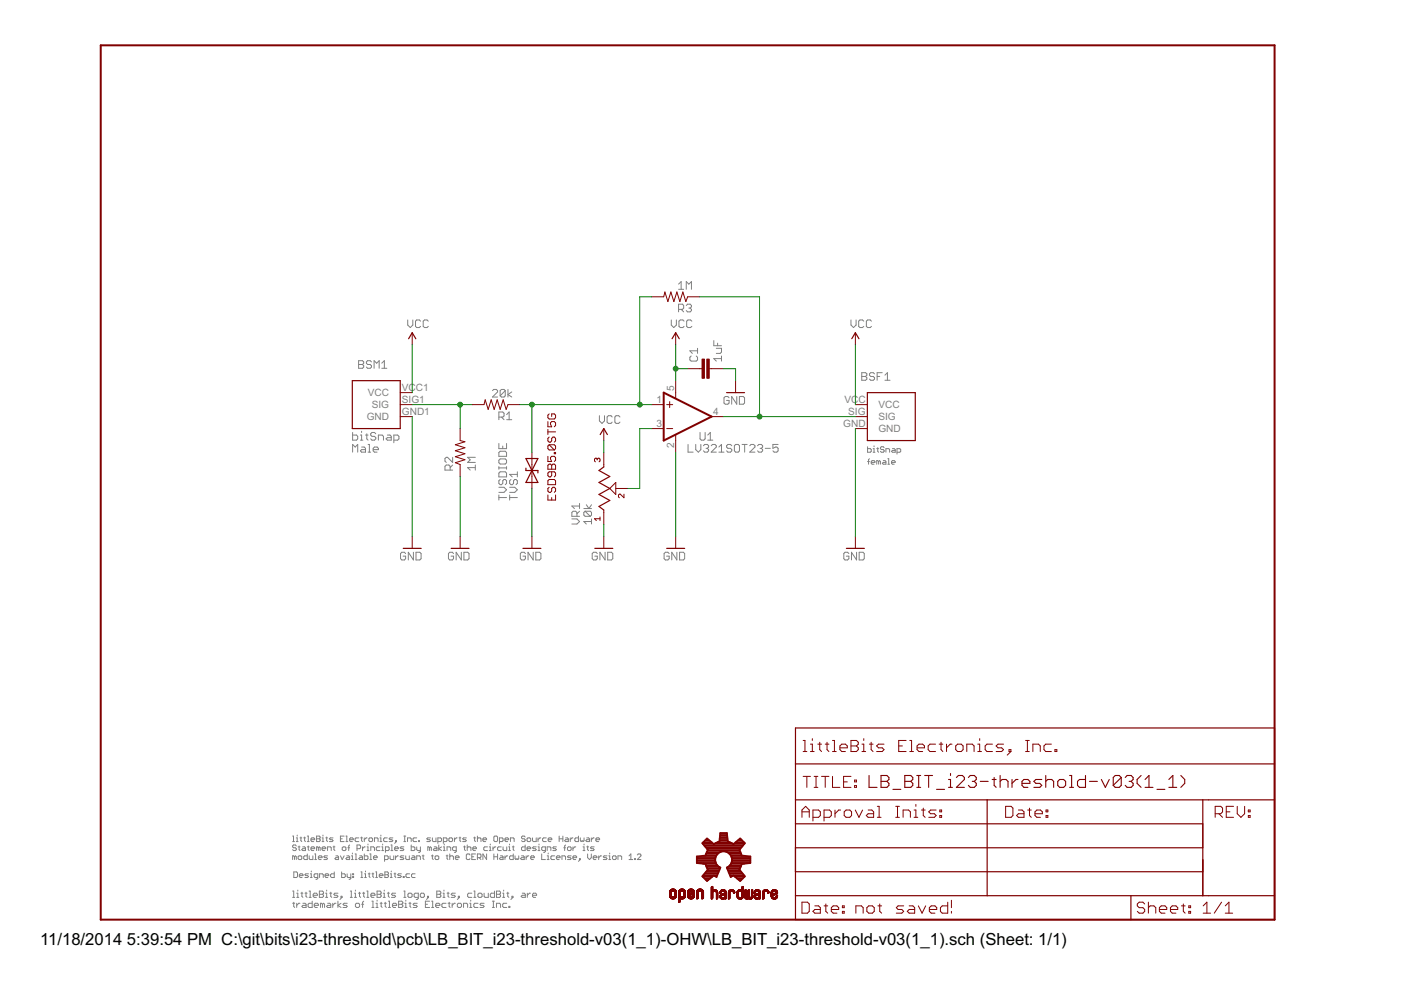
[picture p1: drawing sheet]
<svg xmlns="http://www.w3.org/2000/svg" width="297mm" height="210mm" viewBox="0 0 297 210" stroke-linecap="round" stroke-linejoin="round" font-family="sans-serif">
<defs><g id="words">
<g font-size="4">
<text x="8.5" y="200.4">11/18/2014</text>
<text x="26.9" y="200.4">5:39:54 PM C:\git\bits\i23-threshold\pcb\LB_BIT_i23-threshold-v03(1_1)-OHW\LB_BIT_i23-threshold-v03(1_1).sch (Sheet: 1/1)</text>
</g>
<g font-size="2.4" fill="#808080">
<text x="85.2" y="82.9">VCC1</text>
<text x="142.9" y="82.9" transform="rotate(-90 142.9 82.9)">5</text>
<text x="77.7" y="89.1">GND</text>
<text x="78" y="84">VCC</text>
<text x="78.8" y="86.5">SIG</text>
<text x="85.2" y="85.4">SIG1</text>
<text x="85.2" y="88">GND1</text>
<text x="139.2" y="85.4">1</text>
<text x="151.2" y="88">4</text>
<text x="179" y="85.4">VC</text>
<text x="179.9" y="88">SIG</text>
<text x="182" y="85.4">C</text>
<text x="186.2" y="86.5">VCC</text>
<text x="186.2" y="89.1">SIG</text>
<text x="139.2" y="90.5">3</text>
<text x="142.9" y="94.9" transform="rotate(-90 142.9 94.9)">2</text>
<text x="178.8" y="90.5">GND</text>
<text x="186.2" y="91.6">GND</text>
</g>
</g></defs>
<g fill="none" stroke="#808080" stroke-width=".21">
<path d="M76 76.5h.9l.2 .2v.3l-.2 .3 .2 .3v.2l-.2 .3h-.9zM76 77.3h.9M78.8 76.7l-.3-.2h-.6l-.2 .2v.3l.2 .3h.6l.3 .3v.2l-.3 .3h-.6l-.2-.3M79.3 78.1v-1.6l.6 .5 .5-.5v1.6M80.9 77l.6-.5v1.6M80.9 78.1h1.1M86.4 67.8v1.1l.6 .5 .5-.5v-1.1M89.2 68.1l-.3-.3h-.6l-.2 .3v1.1l.2 .2h.6l.3-.2M90.8 68.1l-.3-.3h-.5l-.3 .3v1.1l.3 .2h.5l.3-.2M142.3 67.8v1.1l.6 .5 .5-.5v-1.1M143.9 60.2l.5-.5v1.6M143.9 61.3h1"/>
<path d="M143.9 65.6h.8l.2-.3v-.5l-.2-.3h-.8v1.6M144.4 65.6l.5 .5M145 68.1l-.2-.3h-.6l-.2 .3v1.1l.2 .2h.6l.2-.2M145.5 61.3v-1.6l.5 .5 .6-.5v1.6M145.5 64.8l.3-.3h.5l.3 .3v.2l-.3 .3M146 65.3h.3M146.3 65.3l.3 .3v.2l-.3 .3h-.5l-.3-.3M146.5 75.5l-.2 .3v.5l.2 .3h1.1l.3-.3v-.5l-.3-.3M146.7 68.1l-.3-.3h-.5l-.3 .3v1.1l.3 .2h.5l.3-.2M147.9 73.9v1M147.9 74.4h-1.6l.5 .5M151.3 72.2v1.1h1.7"/>
<path d="M151.9 73.9h1.1v.8l-.3 .2h-.8M152.1 72.7v.6M153 75.5v1.1M153 76h-1.7l.6 .6M180.4 67.8v1.1l.6 .5 .5-.5v-1.1M182.7 79h.8l.3 .3v.2l-.3 .3 .3 .3v.3l-.3 .2h-.8zM182.7 79.8h.8M183.1 68.1l-.2-.3h-.6l-.2 .3v1.1l.2 .2h.6l.2-.2M184.8 68.1l-.3-.3h-.5l-.3 .3v1.1l.3 .2h.5l.3-.2M185.4 79.3l-.3-.3h-.5l-.3 .3v.2l.3 .3h.5l.3 .3v.3l-.3 .2h-.5l-.3-.2M186 79.8h.5M187 79h-1v1.6"/>
<path d="M187.6 79.5l.6-.5v1.6M74.8 91.7v1.6h.8l.2-.3v-.5l-.2-.3h-.8M74.8 95.9v-1.7l.5 .6 .5-.6v1.7M76.4 92.2h.3v1.1M76.4 93.3h.5M76.7 94.8h.5l.3 .3v.8h-.8l-.3-.3 .3-.3h.8M76.7 91.4v.3M77.5 92.2h.5M77.8 92v1l.2 .3M78 95.9h.6M78 94.2h.3v1.7M79.1 95.3h1.1v-.2l-.3-.3h-.5l-.3 .3v.5l.3 .3h.5"/>
<path d="M79.7 92l-.3-.3h-.5l-.3 .3v.2l.3 .3h.5l.3 .3v.2l-.3 .3h-.5l-.3-.3M80.2 93.3v-1.1h.8l.3 .3v.8M82.1 92.2h.6l.3 .3v.8h-.9l-.2-.3 .2-.2h.9M83.5 93.3h.8l.3-.3v-.5l-.3-.3h-.8v1.7M95.4 99.7v-.8l-.2-.3h-.6l-.3 .3v.8h1.7M96 97v1l-1.1-1h-.3l-.3 .2v.6l.3 .2M96 98.6l-.6 .5M100.8 99.1h-1.7l.6 .6M100.8 98.6v1.1M100.8 97h-1.7l.6 .5-.6 .5h1.7M104.4 82.8l.3-.2h.5l.3 .2v.3l-1.1 1.1h1.1M105.8 88.4h.8l.3-.2v-.6l-.3-.2h-.8v1.6"/>
<path d="M105.8 94v1.1h1.6v-1.1M105.8 97.6l.2-.3h1.1l.3 .3v.5l-.3 .3h-1.1l-.2-.3zM105.8 98.9v.6M105.8 99.2h1.6M106 95.7h1.1l.3 .2v.9h-1.6v-.9zM106.3 88.4l.6 .6M106.6 94.6v.5M107.1 82.8v1.1l-.2 .3h-.6l-.3-.3M107.1 82.8l-.2-.2h-.6l-.3 .2v1.1M107.1 82.8l-1.1 1.1M107.4 98.9v.6M107.4 87.9l.5-.5v1.6"/>
<path d="M107.4 89h1.1M107.7 82.6v1.6M108.5 83.1l-.8 .6 .8 .5M127.1 88.1v1.1l.5 .6 .6-.6v-1.1M129.8 88.4l-.3-.3h-.5l-.3 .3v1.1l.3 .3h.5l.3-.3M131.4 88.4l-.2-.3h-.6l-.2 .3v1.1l.2 .3h.6l.2-.3M145.9 94.2v1.7h1.1M147.5 94.2v1.1l.6 .6 .5-.6v-1.1M148.4 91.7v1.3l.3 .3h.5l.3-.3v-1.3M149.1 94.5l.3-.3h.6l.2 .3v.3l-.2 .3M149.7 95.1h.3M150 95.1l.2 .2v.3l-.2 .3h-.6l-.3-.3"/>
<path d="M150.1 93.3h1M150.1 92.2l.5-.5v1.6M150.8 94.5l.3-.3h.5l.3 .3v.3l-1.1 1.1h1.1M152.4 94.8l.6-.6v1.7M152.4 95.9h1.1M154.6 84.3l-.3-.2h-.5l-.3 .2v1.1l.3 .3h.5l.3-.3v-.5h-.6M155.2 94.5l-.3-.3h-.6l-.2 .3v.3l.2 .3h.6l.3 .2v.3l-.3 .3h-.6l-.2-.3M155.7 94.5l.3-.3h.5l.3 .3v1.1l-.3 .3h-.5l-.3-.3zM156.2 84.1v1.6l-1.1-1.6v1.6M156.8 84.1h.8l.3 .2v1.1l-.3 .3h-.8zM157.3 94.2h1.1M157.9 94.2v1.7"/>
<path d="M159 94.5l.2-.3h.6l.3 .3v.3l-1.1 1.1h1.1M160.6 94.5l.3-.3h.5l.3 .3v.3l-.3 .3M161.1 95.1h.3M161.4 95.1l.3 .2v.3l-.3 .3h-.5l-.3-.3M162.2 95.1h1.1M165 94.2h-1.1v.9l.5-.3h.3l.3 .3v.5l-.3 .3h-.6l-.2-.3M183.9 94.7v1.2h.6l.2-.2v-.4l-.2-.2h-.6M183.9 97.9h.4M184.3 97.3l-.2 .2v.9M184.7 98h.8l-.2-.3h-.4l-.2 .2v.3l.2 .2h.4M185.1 95.9h.4M185.1 95.1h.2v.8"/>
<path d="M185.3 94.5v.2M185.9 95.1h.4M186.1 94.9v.8l.2 .2M186.3 97.9l.2-.2 .2 .2v.5M186.3 97.9l-.4-.2v.7M186.3 97.9v.5M187.3 97.7h.3l.2 .2v.5h-.5l-.2-.2 .2-.2h.5M187.5 94.9l-.2-.2h-.4l-.2 .4 .2 .2h.4l.2 .4-.2 .2h-.4l-.2-.2M187.6 80.6h1.1M187.8 95.9v-.8h.6l.2 .2v.6M188.2 98.4h.4M188.2 97.3h.2v1.1"/>
<path d="M189 98h.8l-.2-.3h-.4l-.2 .2v.3l.2 .2h.4M189.2 95.1h.4l.2 .2v.6h-.6l-.2-.2 .2-.2h.6M190.2 95.9h.6l.2-.2v-.4l-.2-.2h-.6v1.2M86 117.4l-.3-.3h-.5l-.3 .3v1l.3 .3h.5l.3-.3v-.5h-.5M87.7 117.1v1.6l-1.1-1.6v1.6M88.2 117.1h.8l.3 .3v1l-.3 .3h-.8zM96.2 117.4l-.3-.3h-.5l-.3 .3v1l.3 .3h.5l.3-.3v-.5h-.6M97.8 117.1v1.6l-1.1-1.6v1.6M98.4 117.1h.8l.2 .3v1l-.2 .3h-.8zM105.8 105.5h1.6M105.8 104.9v1.1M105.8 103.3h1l.6 .5-.6 .6h-1"/>
<path d="M106 101.7l-.2 .2v.6l.2 .3h.3l.3-.3v-.6l.2-.2h.3l.3 .2v.6l-.3 .3M106 100h1.1l.3 .3v.8h-1.6v-.8zM108.1 104.9v1.1M108.1 105.5h1.6M108.1 103.3h1l.6 .5-.6 .6h-1M108.3 101.7l-.2 .2v.6l.2 .3h.3l.3-.3v-.6l.2-.2h.3l.3 .2v.6l-.3 .3M109.7 100v1.1M109.7 100.6h-1.6l.5 .5M111.4 117.4l-.3-.3h-.5l-.3 .3v1l.3 .3h.5l.3-.3v-.5h-.5M113.1 117.1v1.6l-1.1-1.6v1.6M113.6 117.1h.8l.3 .3v1l-.3 .3h-.8zM121.2 110h1.1l.6 .6-.6 .5h-1.1"/>
<path d="M122.3 109.5v-.9l-.3-.2h-.5l-.3 .2v.9h1.7M122.9 106.7v1.1M122.9 108.4l-.6 .5M122.9 107.3h-1.7l.6 .5M123.8 107.8h1.6M124.1 108.4h1l.3 .2v.6l-.3 .3M124.1 108.4l-.3 .2v.6l.3 .3h1M124.1 108.4l1 1.1M124.3 107l.6 .8 .5-.8M125.4 110.6h-1.6l.5 .5M125.4 110v1.1M126.6 117.4l-.2-.3h-.6l-.2 .3v1l.2 .3h.6l.2-.3v-.5h-.5"/>
<path d="M128.3 117.1v1.6l-1.1-1.6v1.6M128.8 117.1h.8l.3 .3v1l-.3 .3h-.8zM141.9 117.4l-.3-.3h-.5l-.3 .3v1l.3 .3h.5l.3-.3v-.5h-.6M143.5 117.1v1.6l-1.1-1.6v1.6M144.1 117.1h.8l.3 .3v1l-.3 .3h-.8zM180 117.4l-.3-.3h-.5l-.3 .3v1l.3 .3h.5l.3-.3v-.5h-.6M181.6 117.1v1.6l-1.1-1.6v1.6M182.2 117.1h.8l.2 .3v1l-.2 .3h-.8zM62 177.3h.2v1.1M62 178.4h.4M62.8 178.4h.4M62.8 177.7h.2v.7"/>
<path d="M62.8 179.4l-.2-.2h-.4l-.2 .4 .2 .1h.4l.2 .4-.2 .2h-.4l-.2-.2M63 177.1v.2M63.2 179.6h.4M63.4 179.4v.7l.2 .2M63.6 177.7h.4M63.8 177.5v.7l.2 .2M64.2 179.6h.4l.2 .1v.6h-.6l-.2-.2 .2-.2h.6M64.4 177.7h.4M64.6 177.5v.7l.2 .2M65.2 177.3h.2v1.1M65.2 178.4h.4M65.2 179.6h.4"/>
<path d="M65.4 179.4v.7l.2 .2M65.9 178h.8l-.2-.3h-.4l-.2 .1v.4l.2 .2h.4M65.9 179.9h.8l-.2-.3h-.4l-.2 .1v.4l.2 .2h.4M67.1 177.3h.6l.2 .2-.2 .3 .2 .4-.2 .2h-.6zM67.1 177.8h.6M67.5 179.7l-.4-.1v.7M67.5 179.7l.2-.1 .2 .1v.6M67.5 179.7v.6M68.3 178.4h.4M68.3 177.7h.2v.7M68.3 179.9h.8l-.2-.3h-.4l-.2 .1v.4l.2 .2h.4M68.5 177.1v.2"/>
<path d="M69.1 177.7h.3M69.3 177.5v.7l.1 .2M70.6 177.7h-.6l-.2 .1 .8 .4-.2 .2h-.6M70.6 179.6h.4M70.8 179.4v.7l.2 .2M72.2 177.8h.4M72.6 179.7l.2-.1h.4l.1 .1v.4l-.1 .2h-.4l-.2-.2zM73 177.3h-.8v1.1h.8M73.3 177.3h.2v1.1M73.3 178.4h.4M73.7 179.7h.4M74.1 178h.8l-.2-.3h-.4l-.2 .1v.4l.2 .2h.4"/>
<path d="M74.1 179.2l-.2 .2v.9M75.7 179.9h.6l.2-.2v-.3l-.2-.2h-.6v1.1M76.1 177.7h-.6l-.2 .1v.4l.2 .2h.6M76.5 177.7h.4M76.7 177.5v.7l.2 .2M76.9 179.6v.7M77.2 177.7v.7M77.4 179.6l-.5 .3M77.8 177.7l-.6 .3M77.8 179.6h.2v.7M78 179v.2M78.2 177.8l.2-.1h.4l.2 .1v.4l-.2 .2h-.4l-.2-.2z"/>
<path d="M79.4 178.4v-.7h.6l.2 .1v.6M80.6 178.4h.3M80.6 177.7h.2v.7M80.6 179.6h-.6l-.2 .1v.4l.2 .2h.6M80.8 177.1v.2M80.9 179.6h.2v.7M81.1 179v.2M82.1 177.7h-.6l-.2 .1v.4l.2 .2h.6M82.9 179.2h.2v1.1M83.3 177.7h-.6l-.2 .1 .8 .4-.2 .2h-.6M83.7 179.9h.8l-.2-.3h-.4l-.2 .1v.4l.2 .2h.4M83.9 178.2h.2v.2h-.2z"/>
<path d="M84.1 178.4l-.4 .4M85.6 177.3h.4M85.6 178.4h.4M85.6 179.6h-.6l-.2 .1 .8 .4-.2 .2h-.6M85.8 177.3v1.1M86.4 178.4v-.7h.6l.2 .1v.6M87.2 179.2v1.1h.6l.2-.2v-.4l-.2-.1h-.6M88.3 177.7h-.5l-.2 .1v.4l.2 .2h.5M88.3 179.6v.5l.2 .2h.6M88.7 178.2h.2v.2h-.2zM89.1 179.6v.9l-.4 .2M91.1 179.7l-.4-.1v.7"/>
<path d="M91.1 179.7v.6M91.1 179.7l.2-.1 .2 .1v.6M91.3 177.7h-.6l-.2 .1 .8 .4-.2 .2h-.6M91.7 177.7v.5l.2 .2h.5v-.7M92.1 179.6h.3l.2 .1v.6h-.5l-.2-.2 .2-.2h.5M92.8 178.4h.6l.2-.2v-.4l-.2-.1h-.6v1.1M93 179.2v1.1M93.6 179.6l-.6 .3 .6 .4M94 178.4h.6l.2-.2v-.4l-.2-.1h-.6v1.1M94 179.6h.2v.7M94.2 179v.2M95.2 177.8l.2-.1h.4l.1 .1v.4l-.1 .2h-.4l-.2-.2z"/>
<path d="M96.4 177.7v.7M96.9 177.7l-.5 .3M97.3 177.7h.4M97.5 177.5v.7l.2 .2M98.3 179.6h.4M98.5 179.4v.7l.2 .2M98.9 177.7h-.6l-.2 .1 .8 .4-.2 .2h-.6M99.1 179.7l.2-.1h.4l.1 .1v.6M99.1 179.2v1.1M100.2 179.9h.8l-.2-.3h-.4l-.2 .1v.4l.2 .2h.4M100.4 177.7h.4M100.6 177.5v.7l.2 .2"/>
<path d="M101.2 177.8l.2-.1h.4l.2 .1v.6M101.2 177.3v1.1M102.4 178h.8l-.2-.3h-.4l-.2 .1v.4l.2 .2h.4M103.4 179.6h-.6l-.2 .1v.4l.2 .2h.6M103.7 179.6h.2v.7M103.9 179v.2M104.5 179.6v.7M104.7 177.5l.2-.2h.4l.2 .2v.7l-.2 .2h-.4l-.2-.2zM105.1 179.6l-.6 .3M105.9 178.4h.6l.2-.2v-.4l-.2-.1h-.6v1.1M106.3 179.6h-.6l-.2 .1v.4l.2 .2h.6M106.7 179.6v.5l.2 .2h.5v-.7"/>
<path d="M107.1 178h.7l-.2-.3h-.3l-.2 .1v.4l.2 .2h.3M107.8 179.6h.2v.7M108 179v.2M108.2 178.4v-.7h.6l.2 .1v.6M108.6 179.6h.4M108.8 179.4v.7l.2 .2M111.3 177.5l-.2-.2h-.3l-.2 .2 .2 .3h.3l.2 .2-.2 .4h-.3l-.2-.2M111.3 179.2v1.1h-.5l-.2-.2v-.4l.2-.1h.5M111.7 177.8l.2-.1h.4l.2 .1v.4l-.2 .2h-.4l-.2-.2zM111.7 179.9h.8l-.2-.3h-.4l-.2 .1v.4l.2 .2h.4M112.9 177.7v.5l.2 .2h.6v-.7M113.7 179.6h-.6l-.2 .1 .8 .4-.2 .2h-.6"/>
<path d="M114.1 177.7v.7M114.1 179.6h.2v.7M114.3 179v.2M114.7 177.7l-.6 .3M115.8 177.7h-.5l-.3 .1v.4l.3 .2h.5M116.2 178h.8l-.2-.3h-.4l-.2 .1v.4l.2 .2h.4M118 179.6h-.6l-.2 .1 .8 .4-.2 .2h-.6M118.6 177.8h.7M118.6 177.3v1.1M119.3 177.3v1.1M119.5 179.7h.4M119.9 177.7h.4l.2 .1v.6h-.6l-.2-.2 .2-.2h.6"/>
<path d="M119.9 179.2l-.2 .2v.9M120.3 179.7l.2-.1h.4l.2 .1v.4l-.2 .2h-.4l-.2-.2zM120.9 177.7v.7M121.5 177.7l-.6 .3M121.5 179.6v.7M122.1 179.6l-.6 .3M122.6 177.3v1.1h-.5l-.2-.2v-.4l.2-.1h.5M123 177.7v.5l.2 .2 .2-.2 .2 .2 .2-.2v-.5M123.6 179.6h.2v.7M123.8 179v.2M124.4 177.7h.4l.2 .1v.6h-.6l-.2-.2 .2-.2h.6M124.4 179.6h.4"/>
<path d="M124.6 179.4v.7l.2 .2M125.4 177.7v.7M126 177.7l-.6 .3M126 179.6h-.6l-.2 .1 .8 .4-.2 .2h-.6M126.3 178h.8l-.2-.3h-.3l-.3 .1v.4l.3 .2h.3M62 188.9h.3v1.4M62 190.3h.5M62 191.5h.5M62.3 191.3v.9l.2 .2M62.3 184.9h.6l.2 .2v.7l-.2 .3h-.6zM62.4 181.7l-.4-.2v.7M62.4 181.7l.2-.2 .2 .2v.5"/>
<path d="M62.4 181.7v.5M62.9 190.3h.5M62.9 189.4h.2v.9M62.9 191.5v.9M63.1 188.7v.2M63.2 181.7l.2-.2h.4l.2 .2v.4l-.2 .1h-.4l-.2-.1zM63.5 185.7h.7l-.1-.4h-.4l-.2 .2v.3l.2 .3h.4M63.6 191.5h-.2l-.5 .5M63.8 189.4h.4M64 189.2v.8l.2 .3M64.2 191.5h.5l.2 .2v.7h-.7l-.2-.2 .2-.2h.7M64.7 189.4h.4"/>
<path d="M64.9 189.2v.8l.2 .3M65.2 181.1v1.1h-.6l-.2-.1v-.4l.2-.2h.6M65.4 185.3h-.6l-.2 .2 .8 .3-.2 .3h-.6M65.5 188.9h.3v1.4M65.5 190.3h.5M65.6 181.5v.6l.1 .1h.6v-.7M65.8 186.1h.4M65.8 185.3h.2v.8M66 184.7v.2M66.2 191.1v1.3h-.7l-.2-.2v-.5l.2-.2h.7M66.4 189.8h.9l-.2-.4h-.5l-.2 .2v.4l.2 .3h.5M66.6 192h.9l-.2-.5h-.5l-.2 .2v.5l.2 .2h.5"/>
<path d="M66.7 182.2h.4M66.7 181.1h.2v1.1M67.4 186.1h-.6l-.2-.3v-.3l.2-.2h.6v.9l-.4 .2M67.5 181.8h.8l-.2-.3h-.4l-.2 .2v.4l.2 .1h.4M67.7 188.9h.7l.2 .3-.2 .4 .2 .4-.2 .3h-.7zM67.7 189.6h.7M67.8 186.1v-.8h.5l.2 .2v.6M68.4 191.7l-.5-.2v.9M68.4 191.7v.7M68.4 191.7l.2-.2 .2 .2v.7M68.9 185.7h.8l-.2-.4h-.4l-.2 .2v.3l.2 .3h.4M69 189.4h.3v.9"/>
<path d="M69 190.3h.5M69.3 188.7v.2M69.4 180.3v-.7h.6l.2 .1v.6M69.4 181.5h-.5l-.2 .2 .7 .4-.1 .1h-.6M69.5 191.5h.4l.2 .2v.7h-.6l-.3-.2 .3-.2h.6M69.9 189.4h.4M70.1 189.2v.8l.2 .3M70.5 191.5v.9M70.9 184.9v1.2h-.6l-.2-.3v-.3l.2-.2h.6M71.2 181.5h.4l.2 .2v.5h-.6l-.2-.1 .2-.3h.6M71.2 191.5h-.2l-.5 .5M71.6 189.4h-.6l-.2 .2 .8 .4-.2 .3h-.6"/>
<path d="M71.6 191.1v1.3M72.2 181.5l.4 .7 .4-.7M72.3 190h.2v.3h-.2zM72.3 191.5l-.7 .5 .7 .4M72.4 184.9v1.2h.6l.2-.3v-.3l-.2-.2h-.6M72.5 190.3l-.4 .4M73.5 181.5h.4l.2 .2v.5h-.6l-.2-.1 .2-.3h.6M73.6 185.3v.5l.2 .3h.6M73.6 191.5h-.6l-.3 .2 .9 .5-.2 .2h-.7M74.3 188.9h.2v1.4M74.3 190.3h.4M74.4 185.3v.9l-.4 .2"/>
<path d="M74.5 181.5h.2v.7M74.5 182.2h.4M74.7 180.9v.2M74.8 185.8h.2v.3h-.2zM74.8 185.3h.2v.2h-.2zM75.1 190.3h.5M75.1 189.4h.3v.9M75.3 182.2h.4M75.3 181.1h.2v1.1M75.4 188.7v.2M75.4 191.7l.2-.2h.4l.2 .2v.5l-.2 .2h-.4l-.2-.2zM76 189.4h.5"/>
<path d="M76.2 189.2v.8l.3 .3M76.3 181.5h.4l.2 .2v.5h-.6l-.2-.1 .2-.3h.6M76.5 186.1h.4M76.5 184.9h.2v1.2M76.7 191.7h.4M76.9 189.4h.4M77.1 191.1l-.2 .2v1.1M77.1 189.2v.8l.2 .3M77.2 181.1v1.1h.6l.2-.1v-.4l-.2-.2h-.6M77.3 186.1h.4M77.3 185.3h.2v.8M77.5 184.7v.2"/>
<path d="M77.8 188.9h.2v1.4M77.8 190.3h.4M77.8 180.3h.4M78.1 185.3h.4M78.3 185.1v.7l.2 .3M78.4 181.1h.2v1.1M78.4 182.2h.4M78.6 180.3v-.7h.6l.2 .1v.6M78.6 189.8h.9l-.2-.4h-.5l-.2 .2v.4l.2 .3h.5M78.8 191.1h.3v1.3M78.8 192.4h.5M78.9 185.3h.3"/>
<path d="M79.1 185.1v.7l.1 .3M79.2 181.8h.8l-.2-.3h-.4l-.2 .2v.4l.2 .1h.4M79.7 186.1h.3M79.7 184.9h.1v1.2M79.7 191.5h.2v.9M79.7 192.4h.5M79.9 188.9h.7l.2 .3-.2 .4 .2 .4-.2 .3h-.7zM79.9 189.6h.7M79.9 190.9v.2M80.4 185.7h.8l-.2-.4h-.4l-.2 .2v.3l.2 .3h.4M80.6 191.5h.4M80.8 191.3v.9l.2 .2"/>
<path d="M80.9 180.3h.4M81.3 190.3h.4M81.3 189.4h.2v.9M81.5 188.7v.2M81.5 191.5h.4M81.5 182.2h.6l.2-.1v-.4l-.2-.2h-.6v1.1M81.6 184.9h.6l.2 .2-.2 .4 .2 .3-.2 .3h-.6zM81.6 185.5h.6M81.7 191.3v.9l.2 .2M81.7 180.3h.6l.2-.2v-.4l-.2-.1h-.6v1.1M82.1 189.4h.5M82.3 189.2v.8l.3 .3"/>
<path d="M82.3 192.4h.5M82.3 191.1h.3v1.3M82.7 181.5v.6l.2 .1h.6v-.7M82.8 186.1h.3M82.8 185.3h.2v.8M82.9 180.3h.4M83 184.7v.2M83.2 192h.9l-.2-.5h-.5l-.2 .2v.5l.2 .2h.5M83.5 185.3h.4M83.7 185.1v.7l.2 .3M83.9 181.5v.7M83.9 189.4h-.7l-.2 .2 .2 .2h.5l.2 .2-.2 .3h-.7"/>
<path d="M84.5 181.5l-.6 .3M84.5 191.1h.7l.2 .2-.2 .4 .2 .5-.2 .2h-.7zM84.5 191.7h.7M85.1 185.3h-.6l-.2 .2 .8 .3-.2 .3h-.6M85.5 185.8h.2v.3h-.2zM85.6 188.9h.2v1.4M85.6 181.5h-.6l-.2 .2 .8 .4-.2 .1h-.6M85.6 190.3h.5M85.8 191.5h.2v.9M85.8 192.4h.5M86 181.5v.6l.2 .1h.6v-.7M86 190.9v.2"/>
<path d="M86.7 189.4h.4l.3 .2v.4l-.3 .3h-.4l-.2-.3v-.4zM86.7 191.5h.4M86.8 185.3h-.5l-.2 .2v.3l.2 .3h.5M86.9 191.3v.9l.2 .2M87.4 181.5h.4l.2 .2v.5h-.6l-.2-.1 .2-.3h.6M88 185.3h-.6l-.2 .2v.3l.2 .3h.6M88.3 182.2v-.7h.6l.2 .2v.5M88.5 191.5h-.7l-.2 .2 .2 .3h.4l.3 .2-.3 .2h-.6M88.7 190.3h-.7l-.2-.3v-.4l.2-.2h.7v1.1l-.5 .2M89.3 189.4h.5l.2 .2v.4l-.2 .3h-.5l-.2-.3v-.4zM89.5 181.5h.4M89.7 181.3v.8l.2 .1"/>
<path d="M90.2 191.7h.4M90.6 190h.2v.3h-.2zM90.8 190.3l-.4 .4M91.1 191.1h-.9v1.3h.9M91.5 181.5h.4M91.5 192.4h.4M91.5 191.1h.2v1.3M91.7 181.3v.8l.2 .1M92.2 181.7l.2-.2h.4l.2 .2v.4l-.2 .1h-.4l-.2-.1zM92.4 192h.9l-.3-.5h-.4l-.2 .2v.5l.2 .2h.4M92.6 188.9h.7l.2 .3-.2 .4 .2 .4-.2 .3h-.7zM92.6 189.6h.7"/>
<path d="M93.9 190.3h.4M93.9 189.4h.2v.9M94 180.3h.4M94.1 188.7v.2M94.6 191.5h-.7l-.2 .2v.5l.2 .2h.7M94.6 181.5h.4M94.8 180.3v-.7h.6l.2 .1v.6M94.8 181.3v.8l.2 .1M94.8 189.4h.4M95 189.2v.8l.2 .3M95 191.5h.4M95.2 191.3v.9l.2 .2"/>
<path d="M95.4 181.7l.2-.2h.3l.2 .2v.5M95.4 181.1v1.1M95.9 191.5v.9M96.5 189.4h-.6l-.2 .2 .8 .4-.2 .3h-.6M96.5 181.8h.8l-.2-.3h-.4l-.2 .2v.4l.2 .1h.4M96.5 191.5h-.2l-.4 .5M96.7 180.3h-.6l-.2-.2v-.4l.2-.1h.6v.9l-.3 .2M97.2 190h.2v.3h-.2zM97.2 191.5h.4l.3 .2v.5l-.3 .2h-.4l-.2-.2v-.5zM97.4 190.3l-.4 .4M98.3 192.4v-.9h.6l.2 .2v.7M99.6 191.5h.2v.9"/>
<path d="M99.6 192.4h.4M99.7 181.3l-.2-.2h-.4l-.2 .2v.8l.2 .1h.4l.2-.1M99.8 190.9v.2M100 181.7h.4M100 189.4h-.6l-.3 .2v.4l.3 .3h.6M100.5 188.9h.2v1.4M100.5 190.3h.4M100.8 181.1h-.8v1.1h.8M101.2 181.8h.6l.2-.1v-.4l-.2-.2h-.6v1.1M101.3 189.6l.3-.2h.4l.2 .2v.4l-.2 .3h-.4l-.3-.3zM101.3 191.5h-.6l-.2 .2v.5l.2 .2h.6M101.6 181.8l.4 .4"/>
<path d="M102.6 189.4v.6l.2 .3h.7v-.9M102.6 191.5h-.6l-.2 .2 .2 .3h.4l.2 .2-.2 .2h-.6M103.2 181.1v1.1l-.8-1.1v1.1M103.7 180.3h.4M104.4 192.4h.4M104.4 191.1h.4M104.6 191.1v1.3M104.7 181.1v1.1M104.7 181.7h.8M104.8 188.9v1.4h-.6l-.3-.3v-.4l.3-.2h.6M105.3 188.9h.6l.2 .3-.2 .4 .2 .4-.2 .3h-.6zM105.3 189.6h.6"/>
<path d="M105.3 192.4v-.9h.6l.2 .2v.7M105.5 181.1v1.1M106.1 181.5h.4l.2 .2v.5h-.6l-.2-.1 .2-.3h.6M106.6 190.3h.4M106.6 189.4h.2v.9M106.8 188.7v.2M107.1 181.5v.7M107.4 189.4h.5M107.4 191.5h-.6l-.2 .2v.5l.2 .2h.6M107.6 181.5l-.5 .3M107.7 189.2v.8l.2 .3M107.8 180.3h.4"/>
<path d="M107.9 192.2h.2v.2h-.2zM108.5 190h.3v.3h-.3zM108.8 190.3l-.5 .4M108.8 181.1v1.1h-.6l-.2-.1v-.4l.2-.2h.6M109.2 181.5v.6l.2 .1 .2-.1 .2 .1 .2-.1v-.6M110.6 181.5h.4l.1 .2v.5h-.5l-.2-.1 .2-.3h.5M110.7 189.4h.4l.3 .2v.7h-.7l-.2-.3 .2-.2h.7M111.5 181.5v.7M111.8 189.4v.9M112.1 181.5l-.6 .3M112.5 189.4h-.3l-.4 .4M112.5 181.8h.8l-.2-.3h-.4l-.2 .2v.4l.2 .1h.4"/>
<path d="M112.9 189.8h.9l-.2-.4h-.5l-.2 .2v.4l.2 .3h.5M114.1 180.3h.4M114.9 181.1v1.1h.7M115.6 180.3h-.6l-.1-.2v-.4l.1-.1h.6v.9l-.3 .2M116 181.5h.2v.7M116 180.3v-.7h.6l.2 .1v.6M116 182.2h.4M116.2 180.9v.2M117.6 181.5h-.6l-.2 .2v.4l.2 .1h.6M118 181.8h.7l-.1-.3h-.4l-.2 .2v.4l.2 .1h.4M119.1 182.2v-.7h.6l.2 .2v.5M121.1 181.5h-.6l-.2 .2 .8 .4-.2 .1h-.6"/>
<path d="M121.5 181.8h.8l-.2-.3h-.4l-.2 .2v.4l.2 .1h.4M122.9 182.1h.1v.1h-.1zM123 182.2l-.4 .4M123.6 180.3h.4M124.6 181.1v.7l.4 .4 .4-.4v-.7M125.8 181.8h.8l-.3-.3h-.3l-.2 .2v.4l.2 .1h.3M126.9 181.5v.7M127.5 181.5h-.2l-.4 .3M128.7 181.5h-.6l-.2 .2 .8 .4-.2 .1h-.6M129.1 181.5h.2v.7M129.1 182.2h.4M129.3 180.9v.2"/>
<path d="M130 181.5h.5l.1 .2v.4l-.1 .1h-.5l-.1-.1v-.4zM131 182.2v-.7h.6l.2 .2v.5M133.4 182.2h.8M133.4 181.5l.4-.4v1.1M134.5 182.1h.2v.1h-.2zM135.1 181.3l.2-.2h.4l.2 .2v.2l-.8 .7h.8"/>
</g>
<g fill="none" stroke="#800000" stroke-width=".21">
<path d="M87.4 70.5v2.6M138.2 62.9h2.5l.3-1 .6 2 .6-2 .7 2 .6-2 .6 2 .7-2 .6 2 .4-1h2.5M143.3 70.5v2.6M145.8 78.2h3M150.4 78.2h3M181.4 70.5v2.6M84.9 85.8h2.5M84.9 88.3h2.5M84.9 83.2h2.5M97.6 90.9v2.5l1 .3-2.1 .6 2.1 .6-2.1 .7 2.1 .6-2.1 .6 2.1 .7-2.1 .6 1.1 .4v2.5M100.1 85.8h2.5l.3-1 .6 2 .6-2 .7 2 .6-2 .6 2 .7-2 .6 2 .4-1h2.5M112.8 95.9v7.7"/>
<path d="M116.2 89.4v1.1h.8l-.3-.6v-.2l.3-.3h.5l.3 .3v.5l-.3 .3M116.2 91v1.1M116.2 96.8v1.1h.8l-.3-.6v-.3l.3-.2h.5l.3 .2v.6l-.3 .3M116.2 98.7l.2-.3h.3l.3 .3 .2-.3h.3l.3 .3v.8h-1.6zM116.2 91.6h1.6M116.4 87.8l-.2 .2v.6l.2 .2h1.1l.3-.2v-.6l-.3-.2h-.5v.5M116.4 92.7l-.2 .2v.6l.2 .2h.3l.3-.2v-.6l.2-.2h.3l.3 .2v.6l-.3 .2M116.4 94.3l-.2 .3v.5l.2 .3h1.1M116.4 94.3h1.1l.3 .3v.5l-.3 .3M116.4 94.3l1.1 1.1M117 98.7v.8M117.5 95.9h.3v.3h-.3z"/>
<path d="M126.6 97.3l.2-.1 .4 .1v.4l-.2 .2M126.6 97.3l-.2-.1-.4 .1v.4l.2 .2M126.6 97.3v.2M128 90.9v2.5M128 95.9v3.1M138.2 85.8h2.5M138.2 90.9h2.5M141.4 85.8h1.2M141.4 90.9h1.2M142 85.2v1.2M143.3 80.7v3.7M143.3 92.2v3.7"/>
<path d="M150.9 88.3h2.5M156 80.7v2.5M181.4 85.8h2.5M181.4 90.9h2.5M181.4 88.3h2.5M87.4 113.7v2.6M97.6 113.7v2.6M112.8 113.7v2.6M116.2 104.9v1.1h1.6v-1.1M116.4 101.7h1.1l.3 .2v.9h-1.6v-.9zM116.4 103.3l-.2 .3v.5l.2 .3h.3l.3-.3v-.5l.2-.3h.3l.3 .3v.5l-.3 .3M117 100v.8l-.3 .3h-.3l-.2-.3v-.5l.2-.3h1.1l.3 .3v.5l-.3 .3"/>
<path d="M117 105.5v.5M127.2 110h-1.2l.4 .4M127.2 109.6v.8M128 108.1v3.1M128 113.7v2.6M129.3 103.6l1.3-1.3v2.5zM130.6 103.6h2.5M132.3 104.8v.7l-.8-.7-.4 .2v.3l.2 .2M143.3 113.7v2.6M181.4 113.7v2.6M170.3 157h.4v2.3M170.3 159.3h.8"/>
<path d="M171.8 159.3h.8M171.8 157.8h.4v1.5M172.2 156.6v.4M173.4 157.8h.8M173.8 157.4v1.5l.4 .4M175 157.8h.7M175.3 157.4v1.5l.4 .4M176.5 157h.4v2.3M176.5 159.3h.8M178.1 158.6h1.5v-.4l-.4-.4h-.7l-.4 .4v.7l.4 .4h.7M180.4 157h1.2l.4 .4v.4l-.4 .4 .4 .4v.3l-.4 .4h-1.2zM180.4 158.2h1.2"/>
<path d="M182.8 159.3h.7M182.8 157.8h.3v1.5M183.1 156.6v.4M184.3 157.8h.8M184.7 157.4v1.5l.4 .4M187.4 157.8h-1.1l-.4 .4 .4 .4h.7l.4 .3-.4 .4h-1.1M190.5 158.2h.8M192.1 157h-1.6v2.3h1.6M192.9 157h.4v2.3M192.9 159.3h.8M194.4 158.6h1.6v-.4l-.4-.4h-.8l-.4 .4v.7l.4 .4h.8M198.4 157.8h-1.2l-.4 .4v.7l.4 .4h1.2"/>
<path d="M199.1 157.8h.8M199.5 157.4v1.5l.4 .4M200.7 157.8v1.5M201.8 157.8h-.3l-.8 .8M202.6 158.2l.4-.4h.8l.4 .4v.7l-.4 .4h-.8l-.4-.4zM205 159.3v-1.5h1.1l.4 .4v1.1M207.3 159.3h.8M207.3 157.8h.4v1.5M207.7 156.6v.4M210.4 157.8h-1.1l-.4 .4v.7l.4 .4h1.1M212.8 157.8h-1.2l-.4 .4 .4 .4h.8l.4 .3-.4 .4h-1.2M213.9 158.9h.4v.4h-.4z"/>
<path d="M214.3 159.3l-.7 .8M217.4 157h.8M217.4 159.3h.8M217.8 157v2.3M219 159.3v-1.5h1.2l.4 .4v1.1M222.9 157.8h-1.2l-.4 .4v.7l.4 .4h1.2M223.7 158.9h.4v.4h-.4zM170 173.3v-1.6l.8-.7 .8 .7v1.6M170 172.1h1.6M170.3 164.6h1.5M171.1 164.6v2.3M172.4 173.3h1.1l.4-.4v-.8l-.4-.4h-1.1v2.4"/>
<path d="M172.6 164.6h.8M172.6 166.9h.8M173 164.6v2.3M174.2 164.6h1.5M174.7 173.3h1.2l.4-.4v-.8l-.4-.4h-1.2v2.4M175 164.6v2.3M176.5 164.6v2.3h1.6M177 171.7v1.6M178.2 171.7h-.4l-.8 .8M178.9 165.8h.7M179 172.1l.4-.4h.8l.4 .4v.8l-.4 .4h-.8l-.4-.4zM180.4 164.6h-1.5v2.3h1.5"/>
<path d="M181.2 166.6h.4v.3h-.4zM181.2 165.4h.4v.4h-.4zM181.3 171.7l.8 1.6 .8-1.6M184.1 171.7h.7l.4 .4v1.2h-1.1l-.4-.4 .4-.4h1.1M186 171h.4v2.3M186 173.3h.8M189.9 171h.8M189.9 173.3h.8M190.3 171v2.3M191.5 173.3v-1.6h1.1l.4 .4v1.2M193.8 173.3h.8M193.8 171.7h.4v1.6"/>
<path d="M194.2 170.6v.4M195.4 171.7h.8M195.7 171.3v1.6l.5 .4M198.5 171.7h-1.2l-.4 .4 .4 .4h.8l.4 .4-.4 .4h-1.2M199.3 172.9h.3v.4h-.3zM199.3 171.7h.3v.4h-.3zM213.2 171h1.2l.4 .3v1.6l-.4 .4h-1.2zM215.9 171.7h.8l.4 .4v1.2h-1.2l-.4-.4 .4-.4h1.2M217.9 171.7h.8M218.3 171.3v1.6l.4 .4M219.4 172.5h1.6v-.4l-.4-.4h-.8l-.4 .4v.8l.4 .4h.8M221.8 172.9h.4v.4h-.4z"/>
<path d="M221.8 171.7h.4v.4h-.4zM257.6 172.5h1.2l.4-.4v-.8l-.4-.3h-1.2v2.3M258.4 172.5l.8 .8M260 172.1h.8M261.5 171h-1.5v2.3h1.5M262.3 171v1.5l.8 .8 .8-.8v-1.5M264.7 172.9h.3v.4h-.3zM264.7 171.7h.3v.4h-.3zM142 189.9l.4 .1M142 189.9h.3M142 189.8h.3M142 189.7h.3"/>
<path d="M142 189.6h.3M142 189.5h.3M142 189.4h.3M142 189.3h.3M142 189.2h.3M142 189.1h.4M142 190.1h.5M142 190h.4M142 190.2h.6M142 189h.5M142 188.9h1.3M142 190.2h1.3"/>
<path d="M142.1 188.8h1.2M142.1 190.3h1.2M142.2 188.7h1M142.2 190.4h1M142.3 190.5h.8M142.3 188.6h.8M142.3 190.5h.7M142.3 188.6h.7M142.4 189.1h-.4M142.4 189h-.4M142.5 190.6h.4M142.5 188.5h.4"/>
<path d="M142.6 188.9h-.6M142.8 188.9h.6M142.9 189h.5M142.9 190.1h.5M143 189h.4M143 190h.4M143 189.1h.4M143 189.9h.4M143 189.8h.4M143 189.7h.4M143 189.6h.4M143 189.5h.4"/>
<path d="M143 189.4h.4M143 189.3h.4M143 189.2h.4M143.2 190.4h-1M143.3 190.3h-1.2M143.4 190.2h-.6M143.4 190.1h-.5M143.9 191.2h.4M143.9 191.1h.4M143.9 191h.4M143.9 190.9h.4M143.9 190.8h.4"/>
<path d="M143.9 190.7h.4M143.9 190.6h.4M143.9 190.3h1.3M143.9 190.2h1.4M143.9 190.2h.6M143.9 190.1h.5M143.9 190h.4M143.9 189.9h.4M143.9 189.8h.4M143.9 189.7h.4M143.9 189.6h.4M143.9 189.5h.4"/>
<path d="M143.9 189.4h.4M143.9 189.3h.4M143.9 189.2h.4M143.9 189.1h.4M143.9 191.3h.1M144 188.9h1.3M144 188.8h1.2M144 188.7h1.1M144.1 188.6l1 .1M144.2 188.6h.8M144.2 191.2h-.3M144.3 188.6h.6"/>
<path d="M144.3 189.1h-.4M144.3 190.6h-.4M144.4 189h-.5M144.4 190.6h.4M144.4 188.5h.4M144.5 188.9h-.6M144.7 188.9h.6M144.8 189h.5M144.9 190.1h.4M144.9 189h.4M144.9 190h.4M144.9 189.1h.4"/>
<path d="M144.9 190.5l-1 .1M144.9 189.9h.4M144.9 189.8h.4M144.9 189.7h.4M144.9 189.6h.4M144.9 189.5h.4M144.9 189.4h.4M144.9 189.3h.4M144.9 189.2h.4M145 190.5h-1.1M145.1 190.4l-1.2 .1M145.2 190.4h-1.3"/>
<path d="M145.2 190.3h-1.3M145.3 190.2h-.6M145.3 190.1h-.5M145.8 190h.4M145.8 189.9h.4M145.8 189.4h1.4M145.8 189.4h.4M145.8 189.3h.4M145.8 189.2h.4M145.8 189.1h.4M145.8 190.2h.6M145.8 190.1h.5"/>
<path d="M145.8 189h.5M145.9 190.3h1.2M145.9 190.2h1.3M145.9 188.9h1.3M145.9 188.8h1.3M145.9 188.8h1.2M146 190.4h1M146 188.7h1.1M146 188.6l1 .1M146.1 190.5h.8M146.1 188.6h.8M146.2 188.6h.7"/>
<path d="M146.2 190.5h.7M146.2 189.2h-.4M146.2 189.1h-.4M146.3 189h-.5M146.3 189.4h.9M146.3 189.8l-.5 .1M146.3 188.5h.4M146.3 190.6h.4M146.4 189.8h-.6M146.4 188.9h-.6M146.4 189.4h.8M146.5 189.7l-.7 .1"/>
<path d="M146.6 189.3h.6M146.6 188.9h.6M146.7 189.7h-.9M146.7 189h.5M146.8 189.6l-1 .1M146.8 189.2h.4M146.8 190h.4M146.8 189.1h.4M146.9 189.9h.3M146.9 189.8h.3M146.9 189.6h-1.1M147 189.5l-1.2 .1"/>
<path d="M147.1 189.7h.1M147.1 189.5h-1.3M147.2 190.2h-.6M147.2 190.1h-.5M147.2 190.1h-.4M147.7 190.4h.4M147.7 190.3h.4M147.7 190.2h.4M147.7 190.1h.4M147.7 190h.4M147.7 189.9h.4M147.7 189.8h.4"/>
<path d="M147.7 189.7h.4M147.7 189.6h.4M147.7 189.5h.4M147.7 189.4h.4M147.7 189.3h.4M147.7 189.2h.4M147.7 189.1h.4M147.7 190.5h.2M147.7 190.6h.1M147.8 188.9h1.3M147.8 188.8h1.3M147.8 188.8h1.2"/>
<path d="M147.9 188.7h1.1M147.9 188.7h1M148 188.6h.8M148.1 190.5h-.4M148.1 190.4l-.4 .1M148.1 188.6h.7M148.1 189.1h-.4M148.2 189h-.5M148.2 188.5h.4M148.3 188.9h-.6M148.5 188.9h.6M148.6 189h.5"/>
<path d="M148.7 189h.4M148.7 189.1h.5M148.8 190.4h.4M148.8 190.3h.4M148.8 190.2h.4M148.8 190.1h.4M148.8 190h.4M148.8 189.9h.4M148.8 189.8h.4M148.8 189.7h.4M148.8 189.6h.4M148.8 189.5h.4"/>
<path d="M148.8 189.4h.4M148.8 189.3h.4M148.8 189.2h.4M148.8 189.1h.4M148.8 190.6h.1M149 190.5l-.2 .1M149.1 190.5h-.3M150.8 190.4h.3M150.8 190.3h.3M150.8 190.2h.3M150.8 190.1h.3M150.8 190h.3"/>
<path d="M150.8 189.9h.3M150.8 189.8h.3M150.8 189.7h.3M150.8 189.6h.3M150.8 189.5h.3M150.8 189.4h.3M150.8 189.3h.3M150.8 189.2h.3M150.8 188.8h1.2M150.8 188.7l1.1 .1M150.8 188.7h1.1M150.8 188.6h.3"/>
<path d="M150.8 188.5h.3M150.8 188.4h.3M150.8 188.3h.3M150.8 188.2h.3M150.8 188.1h.3M150.9 188h.2M151 190.6h-.2M151.1 190.5l-.3 .1M151.1 190.5h-.3M151.1 190.4l-.3 .1M151.1 189.2h-.3M151.2 189.1h-.4"/>
<path d="M151.3 189h-.5M151.3 188.7h.4M151.4 188.6h.1M151.7 189h.4M151.8 189.1h.3M151.9 189.2h.3M151.9 190.5h.2M151.9 190.4h.3M151.9 190.3h.3M151.9 190.2h.3M151.9 190.1h.3M151.9 190h.3"/>
<path d="M151.9 189.9h.3M151.9 189.8h.3M151.9 189.7h.3M151.9 189.6h.3M151.9 189.5h.3M151.9 189.4h.3M151.9 189.3h.3M152 190.6h-.1M152.1 188.9h-1.3M152.1 190.5l-.2 .1M152.2 190.4l-.3 .1M152.6 190.2h.4"/>
<path d="M152.6 190.1h.3M152.6 189.3h.3M152.6 189.2h.3M152.7 190.3l.8 .1M152.7 190.3h.3M152.7 189.9h.3M152.7 189.4h.1M152.7 190.4h.8M152.7 190.4l.8 .1M152.7 188.9h1.2M152.8 190.5h.7M152.8 188.9h1"/>
<path d="M152.8 189.4h-.2M152.8 188.8h1M152.9 189.3l-.3 .1M152.9 188.8h.8M152.9 189.2h-.3M152.9 188.7h.8M153 190.6h.5M153 190h-.4M153 189.1h-.3M153 189.9l-.4 .1M153 189.6h1M153.1 188.7h.5"/>
<path d="M153.1 189.6h.9M153.1 189h-.4M153.2 189.8l-.5 .1M153.2 190.6h-.1M153.2 189.5h.8M153.2 190.6h.2M153.3 189.8h-.6M153.3 188.6h.1M153.3 189.5h.7M153.4 189.7l-.7 .1M153.5 189.4h.5M153.5 189h.4"/>
<path d="M153.6 189.7h-.8M153.6 189.4h.4M153.6 189.1h.4M153.7 189.7h.3M153.7 189.3h.3M153.7 189.2h.3M153.7 190.6h.2M153.7 190.5h.3M153.7 190.4h.3M153.7 190.3h.3M153.7 190.2h.3M153.7 190.1h.3"/>
<path d="M153.7 190h.3M153.7 189.9h.3M153.7 189.8h.3M154 190.5l-.3 .1M154 189.7h-1.2M154.4 190.4h.3M154.4 190.3h.3M154.4 190.2h.3M154.4 190.1h.3M154.4 190h.3M154.4 189.9h.3M154.4 189.8h.3"/>
<path d="M154.4 189.7h.3M154.4 189.6h.3M154.4 189.5h.3M154.4 189.4h.3M154.4 189.3h.3M154.4 189.2h.3M154.5 188.9h1.2M154.6 188.9h1.1M154.6 190.6h-.2M154.6 188.8h1M154.7 190.5l-.3 .1M154.7 188.8h.9"/>
<path d="M154.7 190.5h-.3M154.7 188.7h.8M154.7 189.2l-.3 .1M154.8 189.1h-.4M154.8 189.1h-.3M154.9 188.7h.5M154.9 189h-.4M155 188.6h.2M155.3 189h.4M155.4 189h.4M155.4 189.1h.4M155.5 189.2h.3"/>
<path d="M155.5 189.3h.3M155.6 189.4h.1M155.8 189.3h-.3M156.2 189.9h.3M156.2 189.8h.3M156.2 189.7h.3M156.2 189.6h.3M156.2 189.5h.3M156.2 189.4h.3M156.2 189.3h.3M156.3 190.1h.3M156.3 190h.2"/>
<path d="M156.3 189.3h.2M156.3 189.2h.2M156.3 190.2h.3M156.3 190.2h.4M156.3 190.3h.5M156.3 190.3h1.2M156.4 190.4h1.1M156.4 188.8h1.2M156.4 190.4h1M156.5 190.5h.9M156.5 188.8h1.1M156.5 190.5h.8"/>
<path d="M156.6 188.7h1M156.6 189.1h-.3M156.6 190.6h.6M156.7 188.7h.5M156.7 189h-.4M156.8 189h-.5M156.9 190.6h.1M156.9 188.6h.1M157 190.6h.1M157.1 189h.5M157.2 189h.4M157.2 190.2h.4"/>
<path d="M157.2 189.1h.4M157.3 189.1h.3M157.3 190.1h.3M157.3 190h.3M157.3 189.9h.3M157.3 189.8h.3M157.3 189.7h.3M157.3 189.6h.3M157.3 189.5h.3M157.3 189.4h.3M157.3 189.3h.3M157.3 189.2h.3"/>
<path d="M157.3 188.6h.3M157.3 188.5h.3M157.3 188.4h.3M157.3 188.3h.3M157.3 188.2h.3M157.3 188.1h.3M157.4 188h.2M157.5 190.3h-.4M157.6 190.2h-.4M157.6 190.1h-.3M157.6 188.9h-1.2M157.9 190.3h.4"/>
<path d="M157.9 190.2h.3M157.9 190.1h.3M157.9 190h.3M157.9 189.9h.3M157.9 189.8h.3M157.9 189.7h.3M157.9 189.6h.3M157.9 189.5h.3M157.9 189.4h.3M157.9 189.3h.3M157.9 189.2h.3M157.9 189.1h.3"/>
<path d="M157.9 189h.3M157.9 188.9h.3M157.9 188.8h.3M157.9 188.7h.3M157.9 190.3h1.7M157.9 190.4h1.6M158 190.4h1.5M158 190.5h1.5M158.1 190.5h1.3M158.1 188.7h.1M158.1 190.6h.5M158.3 190.6h.1"/>
<path d="M158.4 190.6h.1M158.5 190.3h.5M158.6 190.2h.3M158.6 190.1h.3M158.6 190h.3M158.6 189.9h.3M158.6 189.8h.3M158.6 189.7h.3M158.6 189.6h.3M158.6 189.5h.3M158.6 189.4h.3M158.6 189.3h.3"/>
<path d="M158.6 189.2h.3M158.6 189.1h.3M158.6 189h.3M158.6 188.9h.3M158.6 188.8h.3M158.7 188.7h.2M158.8 188.7h.1M158.8 190.6h.5M159.1 190.6h.1M159.2 190.3h.4M159.3 190.2h.3M159.3 190.1h.3"/>
<path d="M159.3 190h.3M159.3 189.9h.3M159.3 189.8h.3M159.3 189.7h.3M159.3 189.6h.3M159.3 189.5h.3M159.3 189.4h.3M159.3 189.3h.3M159.3 189.2h.3M159.3 189.1h.3M159.3 189h.3M159.3 188.9h.3"/>
<path d="M159.3 188.8h.3M159.3 188.7h.3M159.4 188.7h.2M159.5 188.7h.1M159.9 190.2h.3M159.9 190.1h.3M159.9 190h.3M159.9 189.3h.3M159.9 189.2h.3M159.9 190.3h.4M159.9 189.9h.4M159.9 189.4h.1"/>
<path d="M159.9 190.3l.8 .1M159.9 190.4h.9M160 189h.4M160 190.4h.8M160 188.9h1.1M160 190.5h.8M160.1 189.4h-.2M160.1 188.8h1M160.1 190.5h.7M160.1 188.8h.9M160.1 189.3l-.2 .1M160.2 190.6h.6"/>
<path d="M160.2 189.2h-.3M160.2 188.7h.7M160.2 189.1h-.3M160.3 189.9l-.4 .1M160.3 189.6h.9M160.3 189.1h-.4M160.3 189h-.4M160.3 188.7h.5M160.4 190.6h.1M160.4 189.8l-.5 .1M160.5 189.5h.7M160.5 189.8h-.6"/>
<path d="M160.5 188.6h.1M160.6 189.5h.6M160.7 189.8h-.7M160.7 189.4h.5M160.7 189h.5M160.8 189h.4M160.8 189.7h-.8M160.9 189.4h.3M160.9 189.1h.3M160.9 189.2h.3M161 190.6h.1M161 190.4h.2"/>
<path d="M161 190.3h.2M161 190.2h.2M161 190.1h.2M161 190h.2M161 189.9h.2M161 189.8h.2M161 189.7h.2M161 189.3h.2M161 189.2h.2M161.2 190.5l-.2 .1M161.2 190.5h-.2M161.2 189.6l-1.1 .1"/>
<path d="M161.7 190.4h.3M161.7 190.3h.3M161.7 190.2h.3M161.7 190.1h.3M161.7 190h.3M161.7 189.9h.3M161.7 189.8h.3M161.7 189.7h.3M161.7 189.6h.3M161.7 189.5h.3M161.7 189.4h.3M161.7 189.3h.3"/>
<path d="M161.7 189.2h.3M161.8 189h.4M161.8 188.9h1.2M161.8 190.6h-.1M161.8 188.9h1.1M161.9 188.8h1M161.9 188.8h.9M161.9 190.5l-.2 .1M162 190.5h-.3M162 188.7h.8M162 189.1h-.3M162.1 189.1h-.4"/>
<path d="M162.1 188.7h.5M162.1 189h-.4M162.3 188.6h.1M162.6 189h.4M162.7 189.1h.3M162.7 189.2h.3M162.8 189.3h.2M162.8 189.2h.2M162.8 189.4h.1M163 189.3l-.2 .1M163.5 190.1h.3M163.5 190h.3"/>
<path d="M163.5 189.6h1.1M163.5 189.5l.3 .1M163.5 189.5h.3M163.5 189.4h.3M163.5 189.3h.3M163.5 189.2h.3M163.5 190.2h.4M163.6 190.2h.3M163.6 190.3h.4M163.6 190.3h1.2M163.6 190.4h1.1M163.6 188.9h1.1"/>
<path d="M163.7 190.4h1M163.7 188.8h1M163.7 190.5h.9M163.7 188.8h.9M163.8 190.5h.8M163.8 188.7h.8M163.8 189.9l-.3 .1M163.8 189.1h-.3M163.9 190.6h.6M163.9 189.9h-.4M163.9 189.1h-.4M163.9 189h-.3"/>
<path d="M163.9 188.6l.5 .1M164 189h-.4M164 189.8l-.5 .1M164.1 190.6h.1M164.1 189.8h-.6M164.1 188.6h.1M164.1 190.6h.2M164.1 189.5h.7M164.3 189.7l-.8 .1M164.3 189.4h.6M164.4 189h.4M164.4 189.7h-.9"/>
<path d="M164.4 189.4h.5M164.5 189.1h.3M164.5 190.2h.3M164.5 189.6l-1 .1M164.5 189.3h.4M164.5 190.1h.3M164.5 189.2h.3M164.6 189.2l.3 .1M164.6 189.9h.3M164.7 189.9h.2M164.8 189.5l-.9 .1M164.8 188.9h-1.2"/>
<path d="M164.8 190.3h-.4M164.8 190.2h-.4M164.8 189.5h-.7M164.8 190.1h-.3M164.9 190h-.3M170 191.3h1.2l.4 .4v1.5l-.4 .4h-1.2zM172.8 192.1h.7l.4 .3v1.2h-1.1l-.4-.4 .4-.4h1.1M174.7 192.1h.8M175.1 191.7v1.5l.4 .4M176.3 192.8h1.5v-.4l-.4-.3h-.7l-.4 .3v.8l.4 .4h.7M178.6 193.2h.4v.4h-.4zM178.6 192.1h.4v.3h-.4z"/>
<path d="M181.5 193.6v-1.5h1.1l.4 .3v1.2M183.8 192.4l.4-.3h.8l.4 .3v.8l-.4 .4h-.8l-.4-.4zM186.1 192.1h.8M186.5 191.7v1.5l.4 .4M191.6 192.1h-1.2l-.4 .3 .4 .4h.8l.4 .4-.4 .4h-1.2M192.8 192.1h.7l.4 .3v1.2h-1.1l-.4-.4 .4-.4h1.1M194.7 192.1l.8 1.5 .8-1.5M197 192.8h1.6v-.4l-.4-.3h-.8l-.4 .3v.8l.4 .4h.8M200.9 191.3v2.3h-1.1l-.4-.4v-.8l.4-.3h1.1M201.7 190.9v1.5M201.7 193.2v.4M242.7 191.7l-.4-.4h-.8l-.4 .4v.4l.4 .3h.8l.4 .4v.4l-.4 .4h-.8l-.4-.4"/>
<path d="M243.5 192.4l.4-.3h.7l.4 .3v1.2M243.5 191.3v2.3M245.8 192.8h1.6v-.4l-.4-.3h-.8l-.4 .3v.8l.4 .4h.8M248.2 192.8h1.5v-.4l-.4-.3h-.8l-.3 .3v.8l.3 .4h.8M250.5 192.1h.8M250.9 191.7v1.5l.4 .4M252.1 193.2h.3v.4h-.3zM252.1 192.1h.3v.3h-.3zM255.1 193.6h1.6M255.1 192.1l.8-.8v2.3M259 191.3l-1.5 2.3M259.8 193.6h1.5"/>
<path d="M259.8 192.1l.8-.8v2.3"/>
</g>
<path d="M21.4 9.6h248.8v185.4h-248.8zM140.7 83.2l10.2 5.1-10.2 5.1z" fill="none" stroke="#800000" stroke-width=".42"/>
<g fill="none" stroke="#800000" stroke-width=".25">
<path d="M86.6 71.8l.8-1.3 .8 1.3M142.5 71.8l.8-1.3 .7 1.3M180.6 71.8l.8-1.3 .7 1.3M74.7 80.7h10.2v10.2h-10.2zM111.5 97.2l2.5 5.1h-2.5l2.5-5.1zM111.5 99.3v.5h2.5v.5M127.3 92.1l.7-1.2 .8 1.2M128 99l-1 .8 2.3 1.2-2.3 1.3 2.3 1.3-2.3 1.2 2.3 1.3-2.3 1.3 1 .7M154.1 83.2h3.8M183.9 83.2h10.2v10.2h-10.2zM85.5 116.3h3.8M95.7 116.3h3.7"/>
<path d="M110.9 116.3h3.8M126.1 116.3h3.8M141.4 116.3h3.8M179.5 116.3h3.8M168.7 154.3h101.5v40.7h-101.5zM168.7 169.6h101.5M168.7 162h101.5M168.7 174.7h86.3M168.7 179.7h86.3M209.3 169.6v20.3M255 169.6v20.3M168.7 189.9h101.5"/>
<path d="M168.7 184.8h86.3M239.8 189.9v5.1"/>
</g>
<g fill="#800000" stroke="#800000" stroke-width=".21">
<path d="M149.9 76.1h.5v4.1h-.5z"/>
<path d="M148.8 76.1h.6v4.1h-.6z"/>
</g>
<g fill="none" stroke="#800000" stroke-width=".38">
<path d="M149 178.9h2.3M149.1 178.6h1.8M149.3 179.3h8.2M149.5 178.2h.9M149.6 179.6h7.6M149.8 177.9h.2M149.9 180h7.1M151.4 178.9h4M152.1 178.6l.4-.1 .2-1.9h1.4l.2 1.9 1.2 .5M152.1 178.6l-.8 .4-1.4-1.2-1 1 1.2 1.4-.4 .8M152.1 178.6h2.6M152.6 178.2h1.7"/>
<path d="M152.6 177.9h1.6M152.6 177.5h1.6M152.7 177.2h1.5M152.7 176.8h1.4M155.5 179l1.4-1.2 1 1-1.1 1.4 .4 1.2 1.9 .2v1.4l-1.9 .2-.4 1.2 1.1 1.4-1 1-1.4-1.2-.6 .3-.8-2 .3-.1M155.5 178.9h2.3M156 178.6h1.7M156.4 178.2h1M156.8 177.9h.2M147.7 182.8h4M147.7 182.4h3.9M147.7 182.1h4"/>
<path d="M147.7 181.7h4M149 185.9h2M149 183.1h2.8M149.1 185.6h3M149.4 186.3h1.2M149.4 185.2h2.8M149.6 181.4l-1.9 .2v1.4l1.9 .2 .5 1.2-1.2 1.4 1 1 1.4-1.2 .6 .3 .8-2-.9-.7M149.6 181.4h2.3M149.7 183.5h2.4M149.7 184.9h2.7M149.7 181l-.1 .4M149.7 186.6h.4"/>
<path d="M149.7 181h2.5M149.8 183.8h2.7M149.8 180.7h2.9M150 184.5h2.5M150 184.2h2.7M150 180.3h6.8M151.7 181.7v.9l.1 .6M151.9 185.9h.1M154.2 180.7h2.8M154.2 184.2h2.7M154.3 184.5h2.6M154.3 183.8h2.7"/>
<path d="M154.5 184.9h2.6M154.6 185.2h2.8M154.6 181a1.78 1.78 0 0 0-2.9 .7M154.6 181a1.77 1.77 0 0 1-.2 2.8M154.7 181h2.4M154.7 183.5h2.5M154.8 185.6h2.9M154.9 185.9h.1M154.9 181.4h2.3M155 183.1h2.8M155.1 181.7h4M155.1 182.8h4"/>
<path d="M155.2 182.4h3.9M155.2 182.1h3.9M155.9 185.9h1.9M156.3 186.3h1.2M156.7 186.6h.4"/>
</g>
<g fill="none" stroke="#800000" stroke-width=".23">
<path d="M184.3 164.4v2.5h1.6M186.8 164.4h1.2l.5 .4v.5l-.5 .4 .5 .4v.4l-.5 .4h-1.2zM186.8 165.7h1.2M189.3 167.4h1.7M191.8 164.4h1.3l.4 .4v.5l-.4 .4 .4 .4v.4l-.4 .4h-1.3zM191.8 165.7h1.3M194.4 166.9h.8M194.4 164.4h.8M194.8 164.4v2.5M196 164.4h1.7M196.9 164.4v2.5M198.6 167.4h1.7"/>
<path d="M201.1 166.9h.8M201.1 165.3h.4v1.6M201.5 164v.4M202.8 164.8l.4-.4h.8l.5 .4v.5l-1.7 1.6h1.7M205.3 164.8l.4-.4h.9l.4 .4v.5l-.4 .4M206.1 165.7h.5M206.6 165.7l.4 .4v.4l-.4 .4h-.9l-.4-.4M207.8 165.7h1.7M210.4 165.3h.8M210.8 164.8v1.7l.4 .4M212 165.7l.5-.4h.8l.4 .4v1.2M212 164.4v2.5"/>
<path d="M214.6 165.3v1.6M215.8 165.3h-.4l-.8 .8M216.7 166.1h1.7v-.4l-.5-.4h-.8l-.4 .4v.8l.4 .4h.8M220.9 165.3h-1.3l-.4 .4 .4 .4h.9l.4 .4-.4 .4h-1.3M221.7 165.7l.4-.4h.9l.4 .4v1.2M221.7 164.4v2.5M224.3 165.7l.4-.4h.8l.4 .4v.8l-.4 .4h-.8l-.4-.4zM226.8 166.9h.8M226.8 164.4h.4v2.5M230.1 164.4v2.5h-1.2l-.4-.4v-.8l.4-.4h1.2M231 165.7h1.7M233.5 165.3l.9 1.6 .8-1.6"/>
<path d="M237.7 164.8v1.7l-.4 .4h-.8l-.5-.4M237.7 164.8l-.4-.4h-.8l-.5 .4v1.7M237.7 164.8l-1.7 1.7M238.6 164.8l.4-.4h.8l.4 .4v.5l-.4 .4M239.4 165.7h.4M239.8 165.7l.4 .4v.4l-.4 .4h-.8l-.4-.4M241.9 164.4l-.8 .9v.8l.8 .8M242.8 166.9h1.7M242.8 165.3l.8-.9v2.5M245.3 167.4h1.7M247.8 166.9h1.7M247.8 165.3l.9-.9v2.5"/>
<path d="M250.4 164.4l.8 .9v.8l-.8 .8"/>
</g>
<g fill="none" stroke="#008000" stroke-width=".21">
<path d="M87.4 73.1v10.1M138.2 62.9h-2.6v22.9M143.3 73.1v7.6M143.3 78.2h2.5M148.3 62.9h12.7v25.4M153.4 78.2h2.6v2.5M181.4 73.1v12.7M87.4 88.3v25.4M87.4 85.8h12.7M97.6 85.8v5.1M110.2 85.8h28M112.8 85.8v10.1"/>
<path d="M128 93.4v2.5M138.2 90.9h-2.6v12.7h-2.5M143.3 95.9v17.8M153.4 88.3h28M181.4 90.9v22.8M97.6 101v12.7M112.8 103.6v10.1M128 111.2v2.5"/>
</g>
<g fill="#008000" stroke="#008000" stroke-width=".21">
<circle cx="143.3" cy="78.2" r=".51"/>
<circle cx="161" cy="88.3" r=".51"/>
<circle cx="112.8" cy="85.8" r=".51"/>
<circle cx="135.6" cy="85.8" r=".51"/>
<circle cx="97.6" cy="85.8" r=".51"/>
</g>
<use href="#words"/>
</svg>
